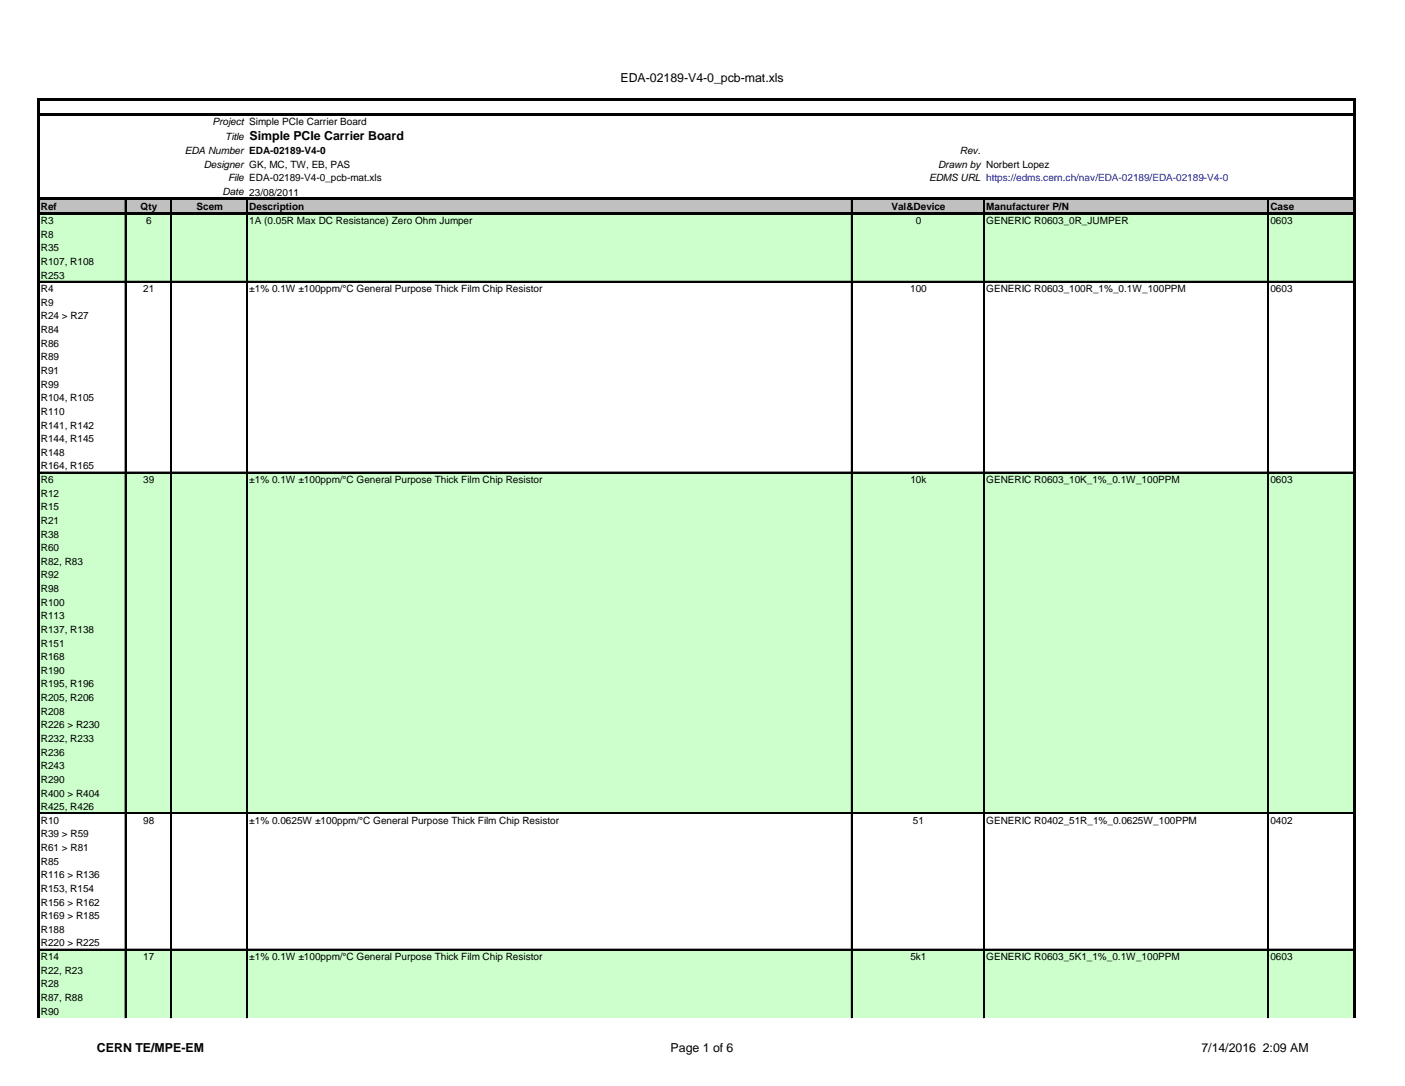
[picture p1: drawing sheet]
<svg xmlns="http://www.w3.org/2000/svg" width="399mm" height="308mm" viewBox="0 0 399 308" stroke-linecap="round" stroke-linejoin="round" font-family="sans-serif">
<defs><g id="words">
<g font-size="3.5">
<text x="176.3" y="23.2">EDA-02189-V4-0_pcb-mat.xls</text>
<text x="70.9" y="39.8">Simple PCIe Carrier Board</text>
<text x="27.5" y="298.7">CERN TE/MPE-EM</text>
<text x="190.5" y="298.8">Page 1 of 6</text>
<text x="341.3" y="298.8">7/14/2016 2:09 AM</text>
</g>
<g font-size="2.8">
<text x="60.4" y="35.5">Project Simple PCIe Carrier Board</text>
<text x="64" y="39.6">Title</text>
<text x="52.5" y="43.7">EDA Number EDA-02189-V4-0</text>
<text x="57.9" y="47.6">Designer GK, MC, TW, EB, PAS</text>
<text x="266.5" y="47.6">Drawn by Norbert Lopez</text>
<text x="272.7" y="43.7">Rev.</text>
<text x="64.8" y="51.5">File EDA-02189-V4-0_pcb-mat.xls</text>
<text x="264" y="51.5">EDMS URL https://edms.cern.ch/nav/EDA-02189/EDA-02189-V4-0</text>
<text x="11.6" y="59.6">Ref</text>
<text x="39.9" y="59.6">Qty</text>
<text x="55.8" y="59.6">Scem</text>
<text x="63.2" y="55.5">Date 23/08/2011</text>
<text x="70.8" y="59.6">Description</text>
<text x="253.2" y="59.6">Val&amp;Device</text>
<text x="280.2" y="59.6">Manufacturer P/N</text>
<text x="360.9" y="59.6">Case</text>
<text x="11.6" y="63.6">R3</text>
<text x="41.5" y="63.6">6</text>
<text x="70.8" y="63.6">1A (0.05R Max DC Resistance) Zero Ohm Jumper</text>
<text x="260.2" y="63.6">0</text>
<text x="280.2" y="63.6">GENERIC R0603_0R_JUMPER</text>
<text x="360.9" y="63.6">0603</text>
<text x="11.6" y="67.5">R8</text>
<text x="11.6" y="71.4">R35</text>
<text x="11.6" y="75.3">R107, R108</text>
<text x="11.6" y="79.1">R253</text>
<text x="11.6" y="83">R4</text>
<text x="40.7" y="83">21</text>
<text x="70.8" y="83">±1% 0.1W ±100ppm/°C General Purpose Thick Film Chip Resistor</text>
<text x="258.6" y="83">100</text>
<text x="280.2" y="83">GENERIC R0603_100R_1%_0.1W_100PPM</text>
<text x="360.9" y="83">0603</text>
<text x="11.6" y="86.9">R9</text>
<text x="11.6" y="90.7">R24 &gt; R27</text>
<text x="11.6" y="94.6">R84</text>
<text x="11.6" y="98.5">R86</text>
<text x="11.6" y="102.3">R89</text>
<text x="11.6" y="106.2">R91</text>
<text x="11.6" y="110.1">R99</text>
<text x="11.6" y="114">R104, R105</text>
<text x="11.6" y="117.8">R110</text>
<text x="11.6" y="121.7">R141, R142</text>
<text x="11.6" y="125.6">R144, R145</text>
<text x="11.6" y="129.4">R148</text>
<text x="11.6" y="133.3">R164, R165</text>
<text x="11.6" y="137.2">R6</text>
<text x="40.7" y="137.2">39</text>
<text x="70.8" y="137.2">±1% 0.1W ±100ppm/°C General Purpose Thick Film Chip Resistor</text>
<text x="258.6" y="137.2">10k</text>
<text x="280.2" y="137.2">GENERIC R0603_10K_1%_0.1W_100PPM</text>
<text x="360.9" y="137.2">0603</text>
<text x="11.6" y="141.1">R12</text>
<text x="11.6" y="144.9">R15</text>
<text x="11.6" y="148.8">R21</text>
<text x="11.6" y="152.7">R38</text>
<text x="11.6" y="156.5">R60</text>
<text x="11.6" y="160.4">R82, R83</text>
<text x="11.6" y="164.3">R92</text>
<text x="11.6" y="168.2">R98</text>
<text x="11.6" y="172">R100</text>
<text x="11.6" y="175.9">R113</text>
<text x="11.6" y="179.8">R137, R138</text>
<text x="11.6" y="183.6">R151</text>
<text x="11.6" y="187.5">R168</text>
<text x="11.6" y="191.4">R190</text>
<text x="11.6" y="195.3">R195, R196</text>
<text x="11.6" y="199.1">R205, R206</text>
<text x="11.6" y="203">R208</text>
<text x="11.6" y="206.9">R226 &gt; R230</text>
<text x="11.6" y="210.7">R232, R233</text>
<text x="11.6" y="214.6">R236</text>
<text x="11.6" y="218.5">R243</text>
<text x="11.6" y="222.4">R290</text>
<text x="11.6" y="226.2">R400 &gt; R404</text>
<text x="11.6" y="230.1">R425, R426</text>
<text x="11.6" y="234">R10</text>
<text x="40.7" y="234">98</text>
<text x="70.8" y="234">±1% 0.0625W ±100ppm/°C General Purpose Thick Film Chip Resistor</text>
<text x="259.4" y="234">51</text>
<text x="280.2" y="234">GENERIC R0402_51R_1%_0.0625W_100PPM</text>
<text x="360.9" y="234">0402</text>
<text x="11.6" y="237.8">R39 &gt; R59</text>
<text x="11.6" y="241.7">R61 &gt; R81</text>
<text x="11.6" y="245.6">R85</text>
<text x="11.6" y="249.5">R116 &gt; R136</text>
<text x="11.6" y="253.3">R153, R154</text>
<text x="11.6" y="257.2">R156 &gt; R162</text>
<text x="11.6" y="261.1">R169 &gt; R185</text>
<text x="11.6" y="264.9">R188</text>
<text x="11.6" y="268.8">R220 &gt; R225</text>
<text x="11.6" y="272.7">R14</text>
<text x="40.7" y="272.7">17</text>
<text x="70.8" y="272.7">±1% 0.1W ±100ppm/°C General Purpose Thick Film Chip Resistor</text>
<text x="258.6" y="272.7">5k1</text>
<text x="280.2" y="272.7">GENERIC R0603_5K1_1%_0.1W_100PPM</text>
<text x="360.9" y="272.7">0603</text>
<text x="11.6" y="276.6">R22, R23</text>
<text x="11.6" y="280.4">R28</text>
<text x="11.6" y="284.3">R87, R88</text>
<text x="11.6" y="288.2">R90</text>
</g>
</g></defs>
<path d="M11.1 56.5h373.9v4.2h-373.9z" fill-rule="evenodd" fill="#c0c0c0"/>
<g fill="#cfc">
<path d="M11.1 60.6h373.9v19.4h-373.9z" fill-rule="evenodd"/>
<path d="M11.1 134.2h373.9v96.8h-373.9z" fill-rule="evenodd"/>
<path d="M11.1 269.7h373.9v19.4h-373.9z" fill-rule="evenodd"/>
</g>
<g fill="none" stroke="#000" stroke-width=".28">
<path d="M35.5 56.8v3.5M48.5 56.8v3.5M70.1 56.8v3.5M241.9 56.8v3.5M279.5 56.8v3.5M360.2 56.8v3.5M11.3 79.9h373.3M35.5 60.9v228.1M48.5 60.9v228.1M70.1 60.9v228.1M241.9 60.9v228.1M279.5 60.9v228.1"/>
<path d="M360.2 60.9v228.1M11.3 134.1h373.3M11.3 230.9h373.3M11.3 269.6h373.3"/>
</g>
<g fill="none" stroke="#000" stroke-width=".3">
<path d="M35.7 56.8v3.5M48.7 56.8v3.5M70.3 56.8v3.5M242 56.8v3.5M279.6 56.8v3.5M360.3 56.8v3.5M11.3 80h373.3M35.7 60.9v228.2M48.7 60.9v228.2M70.3 60.9v228.2M242 60.9v228.2M279.6 60.9v228.2"/>
<path d="M360.3 60.9v228.2M11.3 134.2h373.3M11.3 231h373.3M11.3 269.7h373.3"/>
</g>
<g fill="#000">
<path d="M11.3 28.1h373.9v.6h-373.9z" fill-rule="evenodd"/>
<path d="M11.3 32.2h373.9v.6h-373.9z" fill-rule="evenodd"/>
<path d="M11.3 56.2h373.9v.6h-373.9z" fill-rule="evenodd"/>
<path d="M11.3 60.3h373.9v.6h-373.9z" fill-rule="evenodd"/>
<path d="M10.7 28.1h.6v261h-.6z" fill-rule="evenodd"/>
<path d="M384.6 28.7h.6v260.4h-.6z" fill-rule="evenodd"/>
</g>
<use href="#words"/>
</svg>
